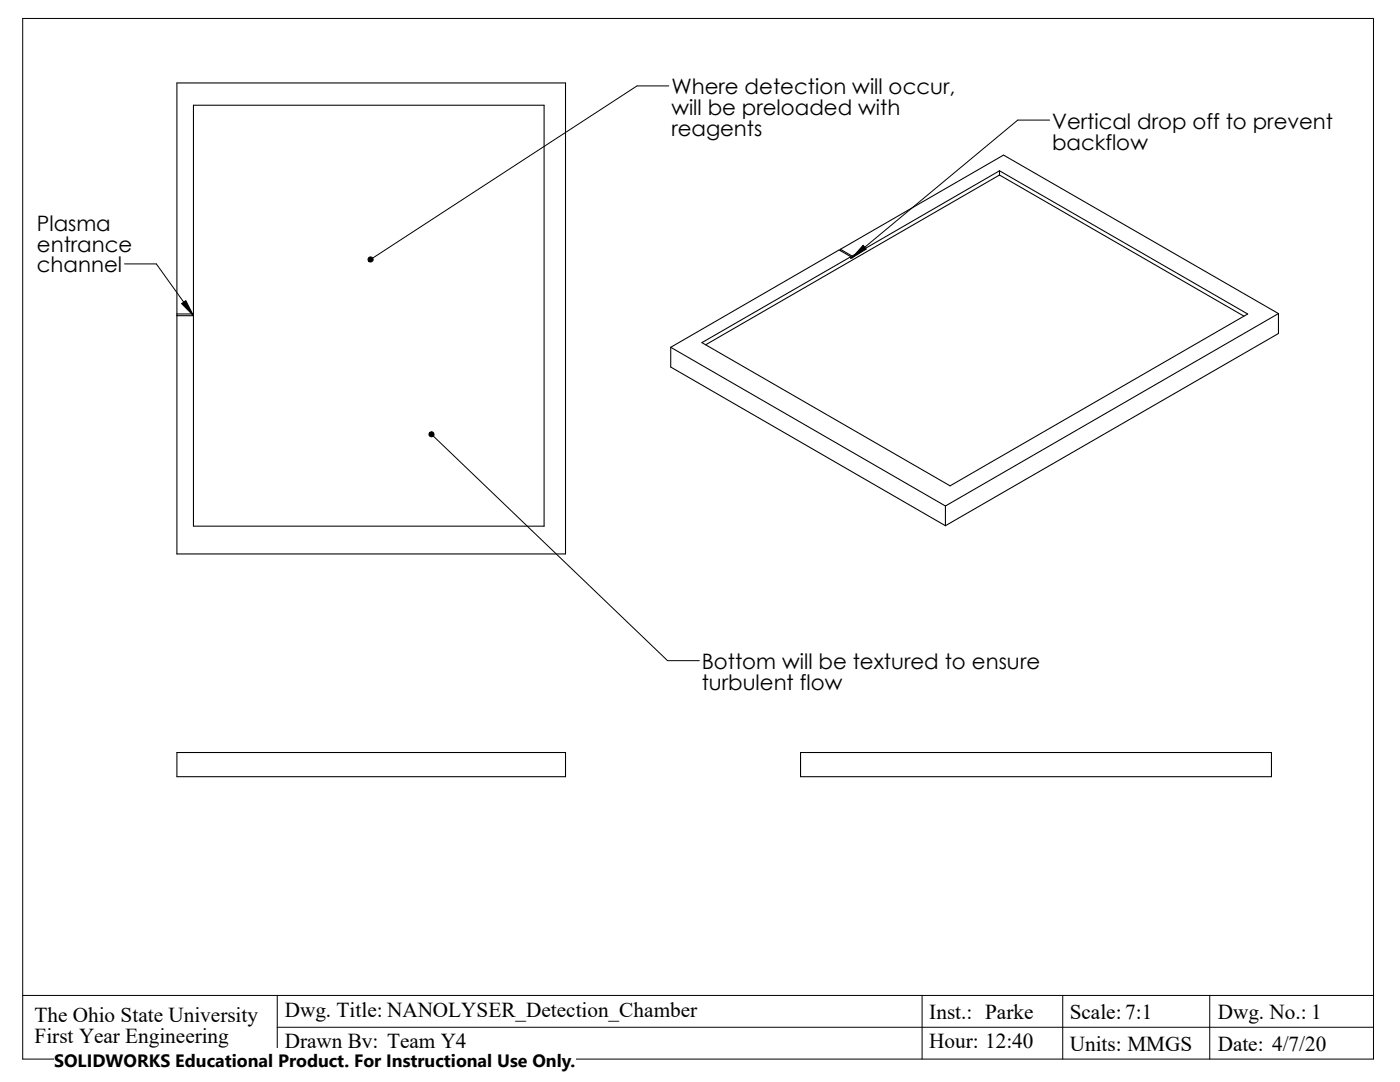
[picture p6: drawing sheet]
<svg xmlns="http://www.w3.org/2000/svg" width="279mm" height="216mm" viewBox="0 0 279 216" stroke-linecap="round" stroke-linejoin="round" font-family="sans-serif">
<defs><g id="words">
<g font-size="4.2">
<text x="134" y="23">will be preloaded with</text>
<text x="134" y="18.8">Where detection will occur,</text>
<text x="134" y="27.2">reagents</text>
<text x="210" y="25.7">Vertical drop off to prevent</text>
<text x="210" y="29.8">backflow</text>
<text x="7.4" y="46">Plasma</text>
<text x="7.4" y="50.2">entrance</text>
<text x="7.4" y="54.4">channel</text>
<text x="140" y="133.6">Bottom will be textured to ensure</text>
<text x="140" y="137.7">turbulent flow</text>
<text x="6.9" y="203.9">The Ohio State University</text>
<text x="56.9" y="202.9">Dwg. Title: NANOLYSER_Detection_Chamber</text>
<text x="185.5" y="203.2">Inst.: Parke</text>
<text x="213.5" y="203.2">Scale: 7:1</text>
<text x="243.1" y="203.2">Dwg. No.: 1</text>
<text x="6.9" y="208.1">First Year Engineering</text>
<text x="56.9" y="209.2">Drawn By: Team Y4</text>
<text x="185.5" y="209.2">Hour: 12:40</text>
<text x="213.5" y="209.6">Units: MMGS</text>
<text x="243" y="209.6">Date: 4/7/20</text>
</g>
<text font-size="3.6" x="10.8" y="213">SOLIDWORKS Educational Product. For Instructional Use Only.</text>
</g></defs>
<path d="M4.5 3.7h269.6v207.6h-269.6zM133.5 17.1h-6.4l-53.1 34.7M209.5 24h-6.4l-33 27.4M24.8 52.7h6.4l7.4 10.3M86.1 86.7l47.1 45.1h6.4M4.5 198.6h269.6M55.3 198.6v12.7M184 198.6v12.7M212.1 198.6v12.7M241.4 198.6v12.7M55.3 205h218.8" fill="none" stroke="#000" stroke-width=".2"/>
<g fill="none" stroke="#000" stroke-width=".21">
<path d="M35.3 16.6h77.6v93.9h-77.6zM38.6 21h70v84h-70zM199.5 34.1l49.5 28.6-59.4 34.2-49.5-28.5 29.7-17.2M199.5 34.1l-29.4 17M199.5 34.9l48.7 28.2M199.5 34.9l-58.7 33.9M199.5 34.1v.8M167.7 49.7l2.4 1.4M167.7 49.7l32.6-18.8 54.8 31.7M167.7 49.7v.3M169.8 51.2l-2.3-1.3-33.6 19.4M169.8 51.2v.4l.3-.2"/>
<path d="M169.8 51.3l.3 .1M170.1 51.1v.3M35.3 63h3.3M35.3 62.7h3.3M133.9 69.3v3.9l54.8 31.7M133.9 69.3l54.8 31.7M255.1 62.6l-66.4 38.4M255.1 62.6v3.9l-66.4 38.4M188.7 101v3.9M35.3 150.2h77.6v4.8h-77.6zM159.8 150.2h93.9v4.8h-93.9z"/>
</g>
<g fill="#000" stroke="#000" stroke-width=".2">
<path d="M172.3 48.9l.6 .8-2.8 1.7zM36.2 60.6l.9-.6 1.5 3z"/>
<path d="M73.7 51.4a.52 .52 0 0 1 .7 .1 .52 .52 0 0 1-.1 .7 .52 .52 0 0 1-.8-.1l.5-.3-.5 .3-.1-.4z" fill-rule="evenodd"/>
<path d="M85.8 86.3a.52 .52 0 0 1 .8 .2 .52 .52 0 0 1-.5 .7 .52 .52 0 0 1-.5-.7l.2-.2 .3 .4z" fill-rule="evenodd"/>
</g>
<path d="M10.8 209.2h104.1v6.7h-104.1z" fill="#fff"/>
<use href="#words"/>
</svg>
